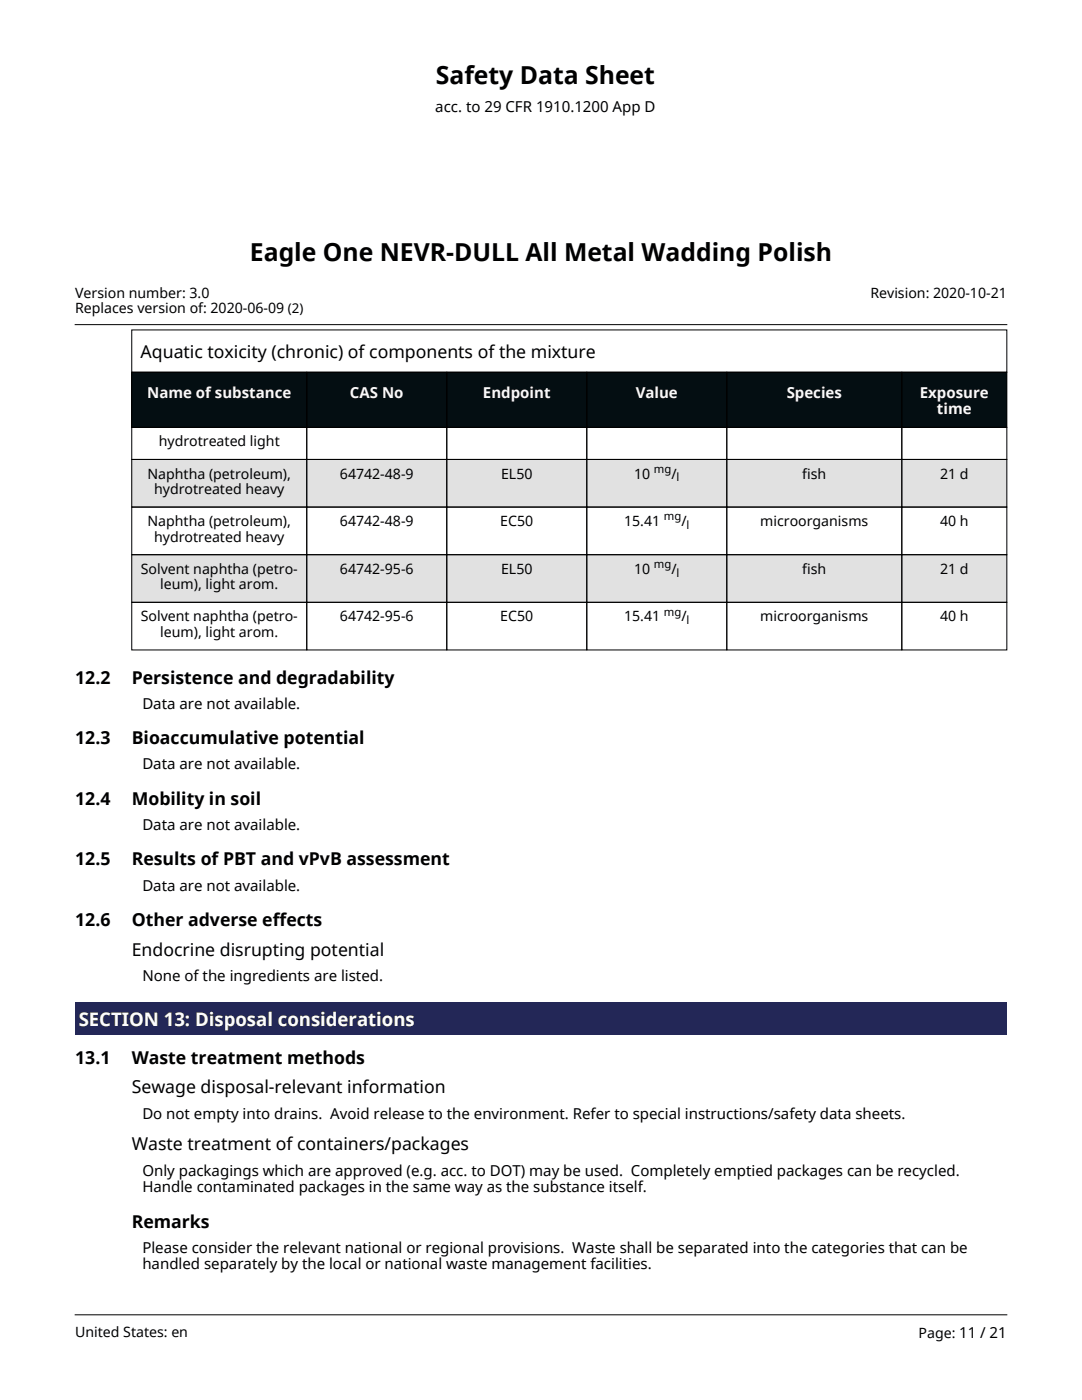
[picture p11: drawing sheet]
<svg xmlns="http://www.w3.org/2000/svg" width="216mm" height="279mm" viewBox="0 0 216 279" stroke-linecap="round" stroke-linejoin="round" font-family="sans-serif">
<defs><g id="words">
<g font-size="4.9">
<text x="87" y="16.8">Safety Data Sheet</text>
<text x="49.9" y="52.1">Eagle One NEVR-DULL All Metal Wadding Polish</text>
</g>
<text font-size="3.7" fill="#fcfcff" x="15.7" y="204.8">SECTION 13: Disposal considerations</text>
<g font-size="3.5">
<text x="28.1" y="71.5">Aquatic toxicity (chronic) of components of the mixture</text>
<text x="15" y="136.4">12.2</text>
<text x="26.3" y="136.4">Persistence and degradability</text>
<text x="15" y="148.5">12.3</text>
<text x="26.3" y="148.5">Bioaccumulative potential</text>
<text x="15" y="160.6">12.4</text>
<text x="26.3" y="160.6">Mobility in soil</text>
<text x="15" y="172.7">12.5</text>
<text x="26.3" y="172.7">Results of PBT and vPvB assessment</text>
<text x="15" y="184.8">12.6</text>
<text x="26.3" y="184.8">Other adverse effects</text>
<text x="26.3" y="190.8">Endocrine disrupting potential</text>
<text x="15" y="212.2">13.1</text>
<text x="26.3" y="212.2">Waste treatment methods</text>
<text x="26.3" y="218.2">Sewage disposal-relevant information</text>
<text x="26.3" y="229.6">Waste treatment of containers/packages</text>
<text x="26.3" y="245">Remarks</text>
</g>
<g font-size="3">
<text x="86.9" y="22.3">acc. to 29 CFR 1910.1200 App D</text>
<text x="28.4" y="141.5">Data are not available.</text>
<text x="28.4" y="153.5">Data are not available.</text>
<text x="28.4" y="165.6">Data are not available.</text>
<text x="28.4" y="177.7">Data are not available.</text>
<text x="28.4" y="195.8">None of the ingredients are listed.</text>
<text x="28.4" y="223.3">Do not empty into drains. Avoid release to the environment. Refer to special instructions/safety data sheets.</text>
<text x="28.4" y="234.6">Only packagings which are approved (e.g. acc. to DOT) may be used. Completely emptied packages can be recycled.</text>
<text x="28.4" y="237.9">Handle contaminated packages in the same way as the substance itself.</text>
<text x="28.4" y="250">Please consider the relevant national or regional provisions. Waste shall be separated into the categories that can be</text>
<text x="28.4" y="253.3">handled separately by the local or national waste management facilities.</text>
</g>
<g font-size="3" fill="#f7f8fc">
<text x="29.4" y="79.4">Name of substance</text>
<text x="69.8" y="79.4">CAS No</text>
<text x="96.4" y="79.4">Endpoint</text>
<text x="126.8" y="79.4">Value</text>
<text x="157" y="79.4">Species</text>
<text x="183.5" y="79.4">Exposure</text>
<text x="187" y="82.6">time</text>
</g>
<g font-size="2.8">
<text x="15" y="59.4">Version number: 3.0</text>
<text x="173.7" y="59.4">Revision: 2020-10-21</text>
<text x="15" y="62.5">Replaces version of: 2020-06-09 (2)</text>
<text x="31.7" y="89.1">hydrotreated light</text>
<text x="29.4" y="95.5">Naphtha (petroleum),</text>
<text x="67.8" y="95.5">64742-48-9</text>
<text x="100" y="95.5">EL50</text>
<text x="126.5" y="95.5">10</text>
<text x="134" y="95.5">/</text>
<text x="160.1" y="95.5">fish</text>
<text x="187.6" y="95.5">21 d</text>
<text x="30.8" y="98.6">hydrotreated heavy</text>
<text x="29.4" y="105">Naphtha (petroleum),</text>
<text x="67.8" y="105">64742-48-9</text>
<text x="99.8" y="105">EC50</text>
<text x="124.5" y="105">15.41</text>
<text x="136" y="105">/</text>
<text x="151.7" y="105">microorganisms</text>
<text x="187.6" y="105">40 h</text>
<text x="30.8" y="108.1">hydrotreated heavy</text>
<text x="28.1" y="114.5">Solvent naphtha (</text>
<text x="32" y="117.6">leum), light arom.</text>
<text x="51.3" y="114.5">petro-</text>
<text x="67.8" y="114.5">64742-95-6</text>
<text x="100" y="114.5">EL50</text>
<text x="126.5" y="114.5">10</text>
<text x="134" y="114.5">/</text>
<text x="160.1" y="114.5">fish</text>
<text x="187.6" y="114.5">21 d</text>
<text x="28.1" y="124">Solvent naphtha (petro-</text>
<text x="67.8" y="124">64742-95-6</text>
<text x="99.8" y="124">EC50</text>
<text x="124.5" y="124">15.41</text>
<text x="136" y="124">/</text>
<text x="151.7" y="124">microorganisms</text>
<text x="187.6" y="124">40 h</text>
<text x="32" y="127.1">leum), light arom.</text>
<text x="15" y="266.9">United States: en</text>
<text x="183.3" y="267.1">Page: 11 / 21</text>
</g>
<g font-size="2.3">
<text x="130.5" y="94.4">mg</text>
<text x="135" y="96.1">l</text>
<text x="132.5" y="103.9">mg</text>
<text x="137" y="105.6">l</text>
<text x="130.5" y="113.4">mg</text>
<text x="135" y="115.1">l</text>
<text x="132.5" y="122.9">mg</text>
<text x="137" y="124.6">l</text>
</g>
</g></defs>
<g fill="#040e12">
<path d="M26.3 74.3h34.9v11h-34.9z"/>
<path d="M61.2 74.3h27.9v11h-27.9z"/>
<path d="M89.2 74.3h27.9v11h-27.9z"/>
<path d="M117.1 74.3h27.9v11h-27.9z"/>
<path d="M145 74.3h34.9v11h-34.9z"/>
<path d="M179.9 74.3h21v11h-21z"/>
</g>
<g fill="#e1e1e1">
<path d="M26.3 91.7h34.9v9.5h-34.9z"/>
<path d="M61.2 91.7h27.9v9.5h-27.9z"/>
<path d="M89.2 91.7h27.9v9.5h-27.9z"/>
<path d="M117.1 91.7h27.9v9.5h-27.9z"/>
<path d="M145 91.7h34.9v9.5h-34.9z"/>
<path d="M179.9 91.7h21v9.5h-21z"/>
<path d="M26.3 110.7h34.9v9.5h-34.9z"/>
<path d="M61.2 110.7h27.9v9.5h-27.9z"/>
<path d="M89.2 110.7h27.9v9.5h-27.9z"/>
<path d="M117.1 110.7h27.9v9.5h-27.9z"/>
<path d="M145 110.7h34.9v9.5h-34.9z"/>
<path d="M179.9 110.7h21v9.5h-21z"/>
</g>
<g fill="none" stroke="#000" stroke-width=".2">
<path d="M26.3 65.8h174.6v8.5h-174.6zM26.3 74.3h34.9v11h-34.9zM61.2 74.3h27.9v11h-27.9zM89.2 74.3h27.9v11h-27.9zM117.1 74.3h27.9v11h-27.9zM145 74.3h34.9v11h-34.9zM179.9 74.3h21v11h-21zM26.3 85.3h34.9v6.4h-34.9zM26.3 91.7h34.9v9.5h-34.9zM61.2 85.3h27.9v6.4h-27.9zM61.2 91.7h27.9v9.5h-27.9zM89.2 85.3h27.9v6.4h-27.9z"/>
<path d="M89.2 91.7h27.9v9.5h-27.9zM117.1 85.3h27.9v6.4h-27.9zM117.1 91.7h27.9v9.5h-27.9zM145 85.3h34.9v6.4h-34.9zM145 91.7h34.9v9.5h-34.9zM179.9 85.3h21v6.4h-21zM179.9 91.7h21v9.5h-21zM26.3 101.2h34.9v9.5h-34.9zM26.3 110.7h34.9v9.5h-34.9zM61.2 101.2h27.9v9.5h-27.9zM61.2 110.7h27.9v9.5h-27.9zM89.2 101.2h27.9v9.5h-27.9z"/>
<path d="M89.2 110.7h27.9v9.5h-27.9zM117.1 101.2h27.9v9.5h-27.9zM117.1 110.7h27.9v9.5h-27.9zM145 101.2h34.9v9.5h-34.9zM145 110.7h34.9v9.5h-34.9zM179.9 101.2h21v9.5h-21zM179.9 110.7h21v9.5h-21zM26.3 120.2h34.9v9.5h-34.9zM61.2 120.2h27.9v9.5h-27.9zM89.2 120.2h27.9v9.5h-27.9zM117.1 120.2h27.9v9.5h-27.9zM145 120.2h34.9v9.5h-34.9z"/>
<path d="M179.9 120.2h21v9.5h-21z"/>
</g>
<g fill="#040e12">
<path d="M29.4 76.1h28.7v4.1h-28.7z"/>
<path d="M69.8 76.1h10.7v4.1h-10.7z"/>
<path d="M96.4 76.1h13.5v4.1h-13.5z"/>
<path d="M126.8 76.1h8.5v4.1h-8.5z"/>
<path d="M157 76.1h11v4.1h-11z"/>
<path d="M183.5 76.1h13.8v4.1h-13.8z"/>
<path d="M187 79.4h6.9v4.1h-6.9z"/>
</g>
<g fill="#e1e1e1">
<path d="M29.4 92.5h28.7v3.8h-28.7z"/>
<path d="M30.8 95.6h25.9v3.8h-25.9z"/>
<path d="M67.8 92.5h14.7v3.8h-14.7z"/>
<path d="M100 92.5h6.3v3.8h-6.3z"/>
<path d="M126.5 92.5h4v3.8h-4z"/>
<path d="M130.5 92h3.5v3h-3.5z"/>
<path d="M134 92.5h1v3.8h-1z"/>
<path d="M135 93.7h.6v3h-.6z"/>
<path d="M160.1 92.5h4.8v3.8h-4.8z"/>
<path d="M187.6 92.5h5.7v3.8h-5.7z"/>
<path d="M28.1 111.5h23.2v3.8h-23.2z"/>
<path d="M51.3 111.5h8.1v3.8h-8.1z"/>
<path d="M32 114.6h23.5v3.8h-23.5z"/>
<path d="M67.8 111.5h14.7v3.8h-14.7z"/>
<path d="M100 111.5h6.3v3.8h-6.3z"/>
<path d="M126.5 111.5h4v3.8h-4z"/>
<path d="M130.5 111h3.5v3h-3.5z"/>
<path d="M134 111.5h1v3.8h-1z"/>
<path d="M135 112.7h.6v3h-.6z"/>
<path d="M160.1 111.5h4.8v3.8h-4.8z"/>
<path d="M187.6 111.5h5.7v3.8h-5.7z"/>
</g>
<g fill="#232757">
<path d="M15 200h185.9v6.6h-185.9z"/>
<path d="M15.7 200.9h67.1v5h-67.1z"/>
</g>
<path d="M15 64.8h185.9M15 262.4h185.9" fill="none" stroke="#000" stroke-width=".2"/>
<use href="#words"/>
</svg>
